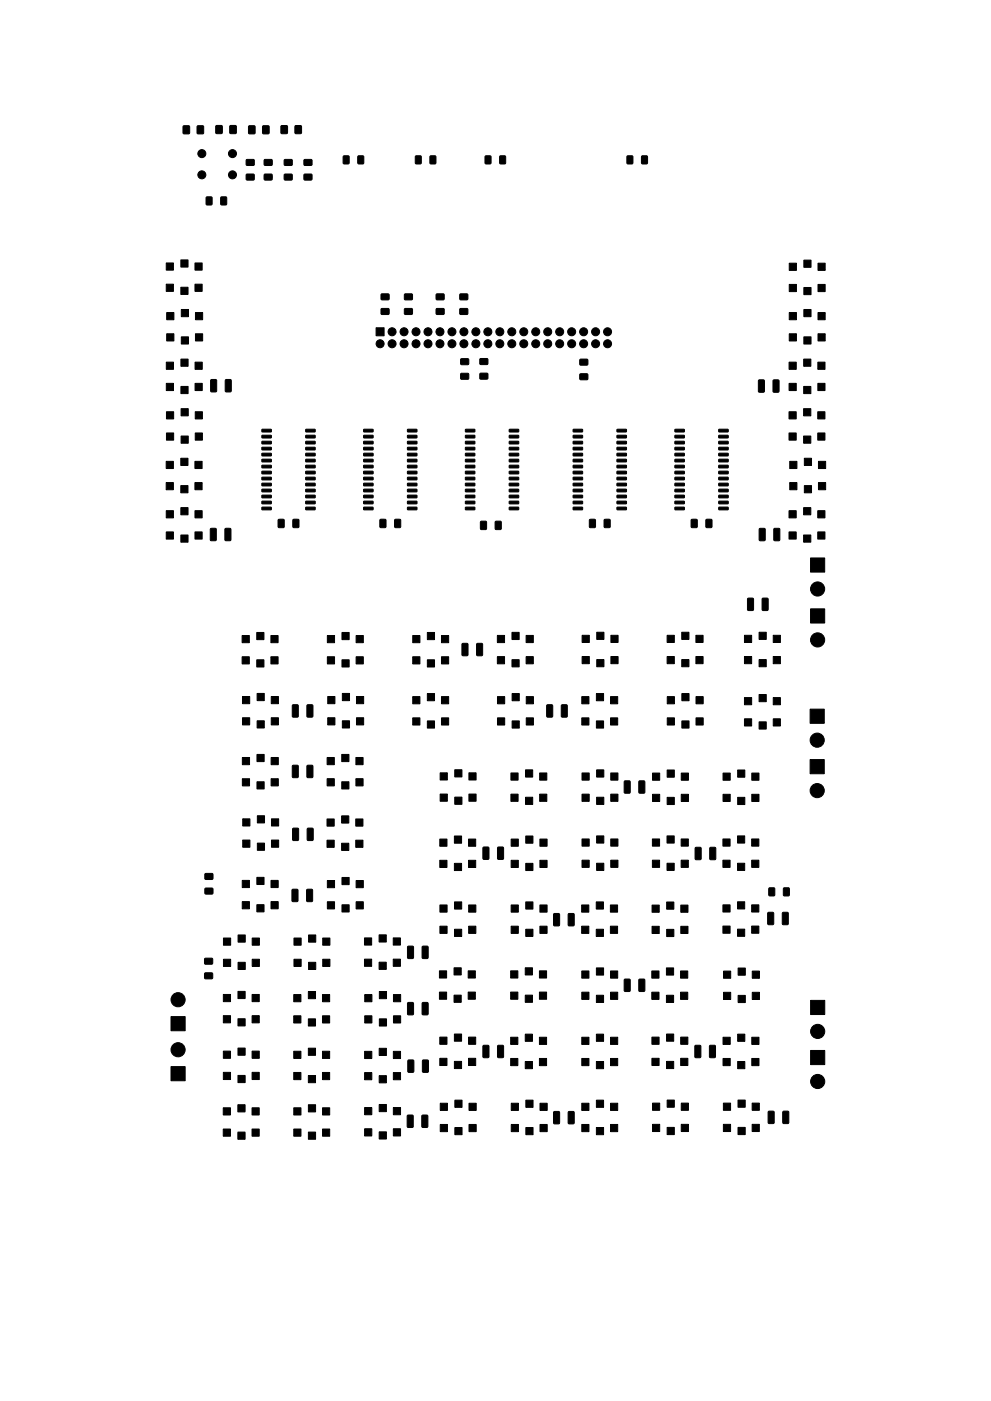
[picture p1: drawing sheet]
<svg xmlns="http://www.w3.org/2000/svg" width="210mm" height="297mm" viewBox="0 0 210 297" stroke-linecap="round" stroke-linejoin="round" font-family="sans-serif">
<g fill="#000" stroke="#000" stroke-width=".21">
<path d="M38.9 26.7h1.3l-.1 1.7-1.2-.1zM41.9 26.7h1.3l-.1 1.7-1.2-.1zM45.8 26.7h1.3v1.6h-1.3zM48.8 26.7h1.3l-.1 1.6h-1.2zM52.3 37l1.5-.1 .1 1.2h-1.6zM52.3 33.9l1.5-.1 .1 1.2h-1.6zM52.8 26.7h1.3l-.1 1.7-1.2-.1zM55.8 26.7h1.3l-.1 1.7-1.3-.1zM56.1 37l1.6-.1v1.2h-1.6zM56.1 33.9l1.6-.1v1.2h-1.6zM59.7 26.7h1.3l-.1 1.6h-1.3zM60.3 37l1.6-.1 .1 1.2h-1.6z"/>
<path d="M60.3 33.9l1.6-.1 .1 1.2h-1.6zM62.6 26.7h1.3v1.6h-1.3zM64.5 37l1.6-.1 .1 1.2h-1.6zM64.5 33.9l1.6-.1 .1 1.2h-1.6zM72.9 33.1h1.2l-.1 1.6h-1.2zM76 33.1h1.2l-.1 1.6h-1.2zM88.2 33.1h1.2l-.1 1.6h-1.2zM91.3 33.1h1.2l-.1 1.6h-1.2zM103 33.1h1.2l-.1 1.6h-1.2zM106.1 33.1h1.2l-.1 1.6h-1.2zM133.1 33.1h1.1v1.6h-1.2zM136.2 33.1h1.1v1.6h-1.2z"/>
<path d="M35.3 55.8h1.5v1.5h-1.5zM38.4 55.1h1.5v1.5h-1.5zM41.4 55.8h1.5v1.5h-1.5zM43.8 41.8h1.2l-.1 1.6h-1.1zM46.9 41.8h1.2l-.1 1.6h-1.1zM167.5 55.8h1.5v1.5h-1.5zM170.6 55.2h1.5v1.5h-1.5zM173.6 55.8h1.5v1.5h-1.5zM35.3 60.3h1.5v1.5h-1.5zM35.3 76.8h1.5v1.5h-1.5zM35.4 70.8h1.5v1.5h-1.5zM35.4 66.3h1.5v1.5h-1.5z"/>
<path d="M38.4 60.9h1.5v1.5h-1.5zM38.4 76.1h1.5v1.6h-1.5zM38.5 71.4h1.5v1.5h-1.5zM38.5 65.6h1.5v1.5h-1.5zM41.4 60.3h1.5v1.5h-1.5zM41.4 76.8h1.5v1.5h-1.5zM41.5 70.8h1.5v1.5h-1.5zM41.5 66.3h1.5v1.5h-1.5zM79.8 69.5h1.7v1.7h-1.7zM80.9 62.4l1.6-.1v1.2h-1.6zM80.9 65.5l1.6-.1v1.2h-1.6zM85.9 62.4l1.5-.1 .1 1.2h-1.6z"/>
<path d="M85.9 65.5l1.5-.1 .1 1.2h-1.6zM92.6 65.5l1.5-.1 .1 1.2h-1.6zM92.6 62.4l1.5-.1 .1 1.2h-1.6zM97.6 65.5l1.6-.1v1.2h-1.6zM97.6 62.4l1.6-.1v1.2h-1.6zM97.8 76.1h1.6v1.1l-1.6 .1zM97.8 79.2h1.6v1.1l-1.6 .1zM101.9 76.1l1.5-.1 .1 1.2-1.6 .1zM101.9 79.2l1.5-.1 .1 1.2-1.6 .1zM123.1 76.2h1.5l.1 1.1-1.6 .1zM123.1 79.3h1.5l.1 1.1-1.6 .1zM167.4 76.8h1.5v1.5h-1.5z"/>
<path d="M167.5 70.8h1.5v1.5h-1.5zM167.5 66.3h1.5v1.5h-1.5zM167.5 60.3h1.5v1.5h-1.5zM170.5 76.1h1.5v1.6h-1.5zM170.6 71.4h1.5v1.5h-1.5zM170.6 65.6h1.5v1.5h-1.5zM170.6 61h1.5v1.5h-1.5zM173.5 76.8h1.5v1.5h-1.5zM173.6 70.8h1.5v1.5h-1.5zM173.6 66.3h1.5v1.5h-1.5zM173.6 60.3h1.5v1.5h-1.5zM35.3 97.8h1.5v1.5h-1.5z"/>
<path d="M35.3 81.3h1.5v1.5h-1.5zM35.3 91.8h1.5v1.5h-1.5zM35.3 87.3h1.5v1.5h-1.5zM38.4 97.2h1.5v1.5h-1.5zM38.4 81.9h1.5v1.6h-1.5zM38.4 92.4h1.5v1.6h-1.5zM38.4 86.6h1.5v1.6h-1.5zM41.4 97.8h1.5v1.5h-1.5zM41.4 81.3h1.5v1.5h-1.5zM41.4 91.8h1.5v1.5h-1.5zM41.4 87.3h1.5v1.5h-1.5zM44.8 80.5h1l.2 .1v2.3l-.2 .2h-.9l-.2-.2z"/>
<path d="M47.9 80.5h1l.2 .1v2.3l-.2 .2h-.9l-.2-.2zM55.6 91h1.9l.1 .5-.1 .1h-1.8zM55.6 92.3h1.9l.1 .4-.1 .2h-1.8zM55.6 93.6l1.9-.1 .1 .5-.1 .1h-1.8zM55.6 94.9l1.9-.1 .1 .5-.1 .1h-1.8zM55.6 96.1h1.9l.1 .5-.1 .1h-1.8zM55.6 97.4h1.9l.1 .4-.1 .1h-1.8zM55.6 98.7l1.9-.1 .1 .5-.1 .1h-1.8zM55.6 99.9h1.9l.1 .5-.1 .1h-1.8zM64.9 99.9h1.9l.1 .5-.1 .1h-1.8zM64.9 98.7l1.9-.1 .1 .5-.1 .1h-1.8zM64.9 97.4h1.9l.1 .4-.1 .1h-1.8z"/>
<path d="M64.9 96.1h1.9l.1 .5-.1 .1h-1.8zM64.9 94.9l1.9-.1 .1 .5-.1 .1h-1.8zM64.9 93.6l1.9-.1 .1 .5-.1 .1h-1.8zM64.9 92.3h1.9l.1 .4-.1 .2h-1.8zM64.9 91h1.9l.1 .5-.1 .1h-1.8zM77.2 91h1.9l.1 .5-.2 .1h-1.8zM77.2 92.3h1.9l.1 .4-.2 .2h-1.8zM77.2 93.6l1.9-.1 .1 .5-.2 .1h-1.8zM77.2 94.9l1.9-.1 .1 .5-.2 .1h-1.8zM77.2 96.1h1.9l.1 .5-.2 .1h-1.8zM77.2 97.4h1.9l.1 .4-.2 .1h-1.8zM77.2 98.7l1.9-.1 .1 .5-.2 .1h-1.8z"/>
<path d="M77.2 99.9h1.9l.1 .5-.2 .1h-1.8zM86.5 99.9h1.9l.1 .5-.2 .1h-1.8zM86.5 98.7l1.9-.1 .1 .5-.2 .1h-1.8zM86.5 97.4h1.9l.1 .4-.2 .1h-1.8zM86.5 96.1h1.9l.1 .5-.2 .1h-1.8zM86.5 94.9l1.9-.1 .1 .5-.2 .1h-1.8zM86.5 93.6l1.9-.1 .1 .5-.2 .1h-1.8zM86.5 92.3h1.9l.1 .4-.2 .2h-1.8zM86.5 91h1.9l.1 .5-.2 .1h-1.8zM98.8 91h1.8l.2 .5-.2 .1h-1.8zM98.8 92.3h1.8l.2 .4-.2 .2h-1.8zM98.8 93.6l1.8-.1 .2 .5-.2 .1h-1.8z"/>
<path d="M98.8 94.9l1.8-.1 .2 .5-.2 .1h-1.8zM98.8 96.1h1.8l.2 .5-.2 .1h-1.8zM98.8 97.4h1.8l.2 .4-.2 .1h-1.8zM98.8 98.7l1.8-.1 .2 .5-.2 .1h-1.8zM98.8 99.9h1.8l.2 .5-.2 .1h-1.8zM108.1 99.9h1.8l.2 .5-.2 .1h-1.8zM108.1 98.7l1.8-.1 .2 .5-.2 .1h-1.8zM108.1 97.4h1.8l.2 .4-.2 .1h-1.8zM108.1 96.1h1.8l.2 .5-.2 .1h-1.8zM108.1 94.9l1.8-.1 .2 .5-.2 .1h-1.8zM108.1 93.6l1.8-.1 .2 .5-.2 .1h-1.8zM108.1 92.3h1.8l.2 .4-.2 .2h-1.8z"/>
<path d="M108.1 91h1.8l.2 .5-.2 .1h-1.8zM121.6 91h1.9l.1 .5-.1 .1h-1.8zM121.6 92.3h1.9l.1 .4-.1 .2h-1.8zM121.6 93.6l1.9-.1 .1 .5-.1 .1h-1.8zM121.6 94.9l1.9-.1 .1 .5-.1 .1h-1.8zM121.6 96.1h1.9l.1 .5-.1 .1h-1.8zM121.6 97.4h1.9l.1 .4-.1 .1h-1.8zM121.6 98.7l1.9-.1 .1 .5-.1 .1h-1.8zM121.6 99.9h1.9l.1 .5-.1 .1h-1.8zM130.9 99.9h1.9l.1 .5-.1 .1h-1.8zM130.9 98.7l1.9-.1 .1 .5-.1 .1h-1.8zM130.9 97.4h1.9l.1 .4-.1 .1h-1.8z"/>
<path d="M130.9 96.1h1.9l.1 .5-.1 .1h-1.8zM130.9 94.9l1.9-.1 .1 .5-.1 .1h-1.8zM130.9 93.6l1.9-.1 .1 .5-.1 .1h-1.8zM130.9 92.3h1.9l.1 .4-.1 .2h-1.8zM130.9 91h1.9l.1 .5-.1 .1h-1.8zM143.2 91h1.9l.1 .5-.1 .1h-1.8zM143.2 92.3h1.9l.1 .4-.1 .2h-1.8zM143.2 93.6l1.9-.1 .1 .5-.1 .1h-1.8zM143.2 94.9l1.9-.1 .1 .5-.1 .1h-1.8zM143.2 96.1h1.9l.1 .5-.1 .1h-1.8zM143.2 97.4h1.9l.1 .4-.1 .1h-1.8zM143.2 98.7l1.9-.1 .1 .5-.1 .1h-1.8z"/>
<path d="M143.2 99.9h1.9l.1 .5-.1 .1h-1.8zM152.5 99.9h1.9l.1 .5-.1 .1h-1.8zM152.5 98.7l1.9-.1 .1 .5-.1 .1h-1.8zM152.5 97.4h1.9l.1 .4-.1 .1h-1.8zM152.5 96.1h1.9l.1 .5-.1 .1h-1.8zM152.5 94.9l1.9-.1 .1 .5-.1 .1h-1.8zM152.5 93.6l1.9-.1 .1 .5-.1 .1h-1.8zM152.5 92.3h1.9l.1 .4-.1 .2h-1.8zM152.5 91h1.9l.1 .5-.1 .1h-1.8zM161 80.6l1-.1 .2 .2v2.2l-.2 .3h-.9l-.2-.2zM164.1 80.6l1-.1 .2 .2v2.2l-.2 .3h-.9l-.2-.2zM167.4 91.8h1.5v1.5h-1.5z"/>
<path d="M167.4 87.3h1.5v1.5h-1.5zM167.4 81.3h1.5v1.5h-1.5zM167.6 97.8h1.5v1.5h-1.5zM170.5 92.4h1.5v1.6h-1.5zM170.5 86.6h1.5v1.6h-1.5zM170.5 81.9h1.5v1.6h-1.5zM170.7 97.2h1.5v1.5h-1.5zM173.5 91.8h1.5v1.5h-1.5zM173.5 87.3h1.5v1.5h-1.5zM173.5 81.3h1.5v1.5h-1.5zM173.7 97.8h1.5v1.5h-1.5zM35.3 102.3h1.5v1.5h-1.5z"/>
<path d="M35.3 112.8h1.5v1.5h-1.5zM35.3 108.3h1.5v1.5h-1.5zM38.4 103h1.5v1.5h-1.5zM38.4 113.4h1.5v1.6h-1.5zM38.4 107.6h1.5v1.6h-1.5zM41.4 102.3h1.5v1.5h-1.5zM41.4 112.8h1.5v1.5h-1.5zM41.4 108.3h1.5v1.5h-1.5zM44.7 112.1l1-.1 .2 .2v2.2l-.2 .2-.9 .1-.2-.2zM47.8 112.1l1-.1 .2 .2v2.2l-.2 .2-.9 .1-.2-.2zM55.6 101.2h1.9l.1 .4-.1 .2h-1.8zM55.6 102.5l1.9-.1 .1 .5-.1 .1h-1.8z"/>
<path d="M55.6 103.7h1.9l.1 .5-.1 .1h-1.8zM55.6 105h1.9l.1 .4-.1 .2h-1.8zM55.6 106.3l1.9-.1 .1 .5-.1 .1h-1.8zM55.6 107.6l1.9-.1 .1 .5-.1 .1h-1.8zM59.1 110.2h1.2l-.1 1.6h-1.2zM62.2 110.2h1.2l-.1 1.6h-1.1zM64.9 107.6l1.9-.1 .1 .5-.1 .1h-1.8zM64.9 106.3l1.9-.1 .1 .5-.1 .1h-1.8zM64.9 105h1.9l.1 .4-.1 .2h-1.8zM64.9 103.7h1.9l.1 .5-.1 .1h-1.8zM64.9 102.5l1.9-.1 .1 .5-.1 .1h-1.8zM64.9 101.2h1.9l.1 .4-.1 .2h-1.8z"/>
<path d="M77.2 101.2h1.9l.1 .4-.2 .2h-1.8zM77.2 102.5l1.9-.1 .1 .5-.2 .1h-1.8zM77.2 103.7h1.9l.1 .5-.2 .1h-1.8zM77.2 105h1.9l.1 .4-.2 .2h-1.8zM77.2 106.3l1.9-.1 .1 .5-.2 .1h-1.8zM77.2 107.6l1.9-.1 .1 .5-.2 .1h-1.8zM80.7 110.2h1.2l-.1 1.6h-1.2zM83.8 110.2h1.2l-.1 1.6h-1.2zM86.5 107.6l1.9-.1 .1 .5-.2 .1h-1.8zM86.5 106.3l1.9-.1 .1 .5-.2 .1h-1.8zM86.5 105h1.9l.1 .4-.2 .2h-1.8zM86.5 103.7h1.9l.1 .5-.2 .1h-1.8z"/>
<path d="M86.5 102.5l1.9-.1 .1 .5-.2 .1h-1.8zM86.5 101.2h1.9l.1 .4-.2 .2h-1.8zM98.8 101.2h1.8l.2 .4-.2 .2h-1.8zM98.8 102.5l1.8-.1 .2 .5-.2 .1h-1.8zM98.8 103.7h1.8l.2 .5-.2 .1h-1.8zM98.8 105h1.8l.2 .4-.2 .2h-1.8zM98.8 106.3l1.8-.1 .2 .5-.2 .1h-1.8zM98.8 107.6l1.8-.1 .2 .5-.2 .1h-1.8zM102 110.6h1.2l-.1 1.6h-1.1zM105.1 110.6h1.2v1.6h-1.2zM108.1 107.6l1.8-.1 .2 .5-.2 .1h-1.8zM108.1 106.3l1.8-.1 .2 .5-.2 .1h-1.8z"/>
<path d="M108.1 105h1.8l.2 .4-.2 .2h-1.8zM108.1 103.7h1.8l.2 .5-.2 .1h-1.8zM108.1 102.5l1.8-.1 .2 .5-.2 .1h-1.8zM108.1 101.2h1.8l.2 .4-.2 .2h-1.8zM121.6 101.2h1.9l.1 .4-.1 .2h-1.8zM121.6 102.5l1.9-.1 .1 .5-.1 .1h-1.8zM121.6 103.7h1.9l.1 .5-.1 .1h-1.8zM121.6 105h1.9l.1 .4-.1 .2h-1.8zM121.6 106.3l1.9-.1 .1 .5-.1 .1h-1.8zM121.6 107.6l1.9-.1 .1 .5-.1 .1h-1.8zM125.1 110.2h1.2l-.1 1.6h-1.1zM128.2 110.2h1.2v1.6h-1.2z"/>
<path d="M130.9 107.6l1.9-.1 .1 .5-.1 .1h-1.8zM130.9 106.3l1.9-.1 .1 .5-.1 .1h-1.8zM130.9 105h1.9l.1 .4-.1 .2h-1.8zM130.9 103.7h1.9l.1 .5-.1 .1h-1.8zM130.9 102.5l1.9-.1 .1 .5-.1 .1h-1.8zM130.9 101.2h1.9l.1 .4-.1 .2h-1.8zM143.2 101.2h1.9l.1 .4-.1 .2h-1.8zM143.2 102.5l1.9-.1 .1 .5-.1 .1h-1.8zM143.2 103.7h1.9l.1 .5-.1 .1h-1.8zM143.2 105h1.9l.1 .4-.1 .2h-1.8zM143.2 106.3l1.9-.1 .1 .5-.1 .1h-1.8zM143.2 107.6l1.9-.1 .1 .5-.1 .1h-1.8z"/>
<path d="M146.7 110.2h1.2l-.1 1.6h-1.1zM149.8 110.2h1.2v1.6h-1.2zM152.5 107.6l1.9-.1 .1 .5-.1 .1h-1.8zM152.5 106.3l1.9-.1 .1 .5-.1 .1h-1.8zM152.5 105h1.9l.1 .4-.1 .2h-1.8zM152.5 103.7h1.9l.1 .5-.1 .1h-1.8zM152.5 102.5l1.9-.1 .1 .5-.1 .1h-1.8zM152.5 101.2h1.9l.1 .4-.1 .2h-1.8zM161.1 112.1l1-.1 .2 .2 .1 2.2-.2 .2-.9 .1-.2-.2zM164.2 112.1l1-.1 .2 .2 .1 2.2-.2 .2-.9 .1-.2-.2zM167.4 112.8h1.5v1.5h-1.5zM167.4 108.3h1.5v1.5h-1.5z"/>
<path d="M167.6 102.3h1.5v1.5h-1.5zM170.5 113.4h1.5v1.6h-1.5zM170.5 107.6h1.5v1.6h-1.5zM170.7 103h1.5v1.5h-1.5zM172 118.3h3v3h-3zM173.5 112.8h1.5v1.5h-1.5zM173.5 108.3h1.5v1.5h-1.5zM173.7 102.3h1.5v1.5h-1.5zM51.4 134.7h1.5v1.6h-1.5zM54.5 134.1h1.5v1.5h-1.5zM57.5 134.7h1.5v1.6h-1.5zM69.5 134.7h1.5v1.6h-1.5z"/>
<path d="M72.6 134.1h1.5v1.5h-1.5zM75.6 134.7h1.5v1.6h-1.5zM87.6 134.7h1.5v1.6h-1.5zM90.7 134.1h1.5v1.5h-1.5zM93.7 134.7h1.5v1.6h-1.5zM98.1 136.5l1-.1 .2 .1v2.3l-.2 .2h-.9l-.2-.1zM101.2 136.5l1-.1 .2 .1v2.3l-.2 .2h-.9l-.2-.1zM105.5 134.7h1.5v1.5h-1.5zM108.6 134.1h1.5v1.5h-1.5zM111.6 134.7h1.5v1.5h-1.5zM123.5 134.7h1.5v1.5h-1.5zM126.6 134h1.5v1.6h-1.5z"/>
<path d="M129.6 134.7h1.5v1.5h-1.5zM141.5 134.7h1.6v1.5h-1.6zM144.6 134h1.6v1.6h-1.6zM147.6 134.7h1.6v1.5h-1.6zM158 134.7h1.5v1.5h-1.5zM158.7 126.9l1-.1 .2 .2v2.2l-.2 .2-.9 .1-.2-.2zM161.1 134h1.5v1.6h-1.5zM161.8 126.9l1-.1 .2 .2v2.2l-.2 .2-.9 .1-.2-.2zM164.1 134.7h1.5v1.5h-1.5zM172 129.1h3v3h-3zM51.4 139.2h1.5v1.6h-1.5zM51.4 152.2h1.6v1.5h-1.6z"/>
<path d="M51.4 147.7h1.6v1.5h-1.6zM54.5 139.9h1.5v1.5h-1.5zM54.5 152.8h1.6v1.5h-1.6zM54.5 147h1.6v1.5h-1.6zM57.5 139.2h1.5v1.6h-1.5zM57.5 152.2h1.6v1.5h-1.6zM57.5 147.7h1.6v1.5h-1.6zM62.1 149.5l1-.1 .2 .2v2.2l-.2 .2-.9 .1-.2-.2zM65.2 149.5l1-.1 .2 .2v2.2l-.2 .2-.9 .1-.2-.2zM69.5 139.2h1.5v1.6h-1.5zM69.5 152.2h1.6v1.5h-1.6zM69.5 147.7h1.6v1.5h-1.6z"/>
<path d="M72.6 139.9h1.5v1.5h-1.5zM72.6 152.8h1.6v1.5h-1.6zM72.6 147h1.6v1.5h-1.6zM75.6 139.2h1.5v1.6h-1.5zM75.6 152.2h1.6v1.5h-1.6zM75.6 147.7h1.6v1.5h-1.6zM87.6 152.2h1.5v1.5h-1.5zM87.6 147.7h1.5v1.5h-1.5zM87.6 139.2h1.5v1.6h-1.5zM90.7 152.8h1.5v1.6h-1.5zM90.7 147h1.5v1.6h-1.5zM90.7 139.9h1.5v1.5h-1.5z"/>
<path d="M93.7 152.2h1.5v1.5h-1.5zM93.7 147.7h1.5v1.5h-1.5zM93.7 139.2h1.5v1.6h-1.5zM105.5 139.2h1.5v1.5h-1.5zM105.5 152.2h1.6v1.5h-1.6zM105.5 147.7h1.6v1.5h-1.6zM108.6 139.9h1.5v1.5h-1.5zM108.7 152.8h1.5v1.6h-1.5zM108.7 147h1.5v1.6h-1.5zM111.6 139.2h1.5v1.5h-1.5zM111.7 152.2h1.5v1.5h-1.5zM111.7 147.7h1.5v1.5h-1.5z"/>
<path d="M116 149.5l1-.1 .3 .2v2.2l-.2 .2-.9 .1-.2-.2zM119.1 149.5l1-.1 .3 .2v2.2l-.2 .2-.9 .1-.2-.2zM123.4 152.2h1.6v1.5h-1.6zM123.4 147.7h1.6v1.5h-1.6zM123.5 139.2h1.5v1.5h-1.5zM126.5 152.8h1.6v1.6h-1.6zM126.5 147h1.6v1.6h-1.6zM126.6 139.8h1.5v1.6h-1.5zM129.5 152.2h1.6v1.5h-1.6zM129.5 147.7h1.6v1.5h-1.6zM129.6 139.2h1.5v1.5h-1.5zM141.5 139.2h1.6v1.5h-1.6z"/>
<path d="M141.6 152.2h1.5v1.5h-1.5zM141.6 147.7h1.5v1.5h-1.5zM144.6 139.8h1.6v1.6h-1.6zM144.7 152.8h1.5v1.6h-1.5zM144.7 147h1.5v1.6h-1.5zM147.6 139.2h1.6v1.5h-1.6zM147.7 152.2h1.5v1.5h-1.5zM147.7 147.7h1.5v1.5h-1.5zM158 152.4h1.5v1.5h-1.5zM158 147.9h1.5v1.5h-1.5zM158 139.2h1.5v1.5h-1.5zM161.1 153.1h1.5v1.5h-1.5z"/>
<path d="M161.1 147.3h1.5v1.5h-1.5zM161.1 139.8h1.5v1.6h-1.5zM164.1 152.4h1.5v1.5h-1.5zM164.1 147.9h1.5v1.5h-1.5zM164.1 139.2h1.5v1.5h-1.5zM171.9 150.4h3v3h-3zM51.4 165.1h1.5v1.5h-1.5zM51.4 160.6h1.5v1.5h-1.5zM51.5 178.1h1.5v1.5h-1.5zM51.5 173.6h1.5v1.5h-1.5zM54.5 165.8h1.5v1.5h-1.5zM54.5 160h1.5v1.5h-1.5z"/>
<path d="M54.6 173h1.5v1.5h-1.5zM57.5 165.1h1.5v1.5h-1.5zM57.5 160.6h1.5v1.5h-1.5zM57.6 178.1h1.5v1.5h-1.5zM57.6 173.6h1.5v1.5h-1.5zM62.1 162.3l1-.1 .2 .2v2.3l-.2 .2h-.9l-.2-.2zM62.1 175.6h1l.2 .1 .1 2.3-.2 .2h-.9l-.2-.1zM65.2 162.3l1-.1 .2 .2v2.3l-.2 .2h-.9l-.2-.2zM65.2 175.6h1l.2 .1 .1 2.3-.2 .2h-.9l-.2-.1zM69.4 178.1h1.5v1.6h-1.5zM69.4 173.6h1.5v1.6h-1.5zM69.4 160.6h1.5v1.5h-1.5z"/>
<path d="M69.4 165.1h1.5v1.5h-1.5zM72.5 173h1.5v1.5h-1.5zM72.5 160h1.5v1.5h-1.5zM72.5 165.8h1.5v1.5h-1.5zM75.5 178.1h1.5v1.6h-1.5zM75.5 173.6h1.5v1.6h-1.5zM75.5 160.6h1.5v1.5h-1.5zM75.5 165.1h1.5v1.5h-1.5zM93.3 177.9h1.5v1.5h-1.5zM93.4 168.4h1.5v1.5h-1.5zM93.4 163.9h1.5v1.5h-1.5zM96.4 177.2h1.5v1.6h-1.5z"/>
<path d="M96.5 169h1.5v1.5h-1.5zM96.5 163.2h1.5v1.5h-1.5zM99.4 177.9h1.5v1.5h-1.5zM99.5 168.4h1.5v1.5h-1.5zM99.5 163.9h1.5v1.5h-1.5zM102.5 179.6h1l.2 .1v2.3l-.1 .2h-.9l-.2-.1zM105.6 179.6h1l.2 .1v2.3l-.1 .2h-.9l-.2-.1zM108.4 168.4h1.5v1.5h-1.5zM108.4 163.9h1.5v1.5h-1.5zM108.4 177.9h1.6v1.5h-1.6zM111.5 169h1.5v1.6h-1.5zM111.5 163.2h1.5v1.6h-1.5z"/>
<path d="M111.5 177.2h1.6v1.6h-1.6zM114.5 168.4h1.5v1.5h-1.5zM114.5 163.9h1.5v1.5h-1.5zM114.5 177.9h1.6v1.5h-1.6zM123.5 177.9h1.5v1.5h-1.5zM123.5 168.4h1.5v1.5h-1.5zM123.5 163.9h1.5v1.5h-1.5zM126.6 177.2h1.5v1.5h-1.5zM126.6 169h1.5v1.6h-1.5zM126.6 163.2h1.5v1.6h-1.5zM129.6 177.9h1.5v1.5h-1.5zM129.6 168.4h1.5v1.5h-1.5z"/>
<path d="M129.6 163.9h1.5v1.5h-1.5zM132.5 165.6l1-.1 .2 .2v2.3l-.1 .2h-1l-.2-.2zM135.6 165.6l1-.1 .2 .2v2.3l-.1 .2h-1l-.2-.2zM138.4 177.9h1.5v1.5h-1.5zM138.4 168.4h1.6v1.5h-1.6zM138.4 163.9h1.6v1.5h-1.6zM141.5 177.2h1.5v1.5h-1.5zM141.5 169.1h1.6v1.5h-1.6zM141.5 163.3h1.6v1.5h-1.6zM144.5 177.9h1.5v1.5h-1.5zM144.5 168.4h1.6v1.5h-1.6zM144.5 163.9h1.6v1.5h-1.6z"/>
<path d="M147.5 179.7l1-.1 .3 .2v2.3l-.2 .2h-.9l-.2-.2zM150.6 179.7l1-.1 .3 .2v2.3l-.2 .2h-.9l-.2-.2zM153.4 177.9h1.5v1.5h-1.5zM153.4 168.4h1.5v1.5h-1.5zM153.4 163.9h1.5v1.5h-1.5zM156.5 177.2h1.5v1.5h-1.5zM156.5 169.1h1.5v1.5h-1.5zM156.5 163.3h1.5v1.5h-1.5zM159.5 177.9h1.5v1.5h-1.5zM159.5 168.4h1.5v1.5h-1.5zM159.5 163.9h1.5v1.5h-1.5zM171.9 161h3v3h-3z"/>
<path d="M43.5 188.3h1.6l.1 1.2h-1.6zM43.5 185.2h1.6l.1 1.2h-1.6zM50.5 198.2h1.5v1.6h-1.5zM51.4 191.2h1.5v1.5h-1.5zM51.4 186.7h1.5v1.5h-1.5zM54.5 191.8h1.5v1.5h-1.5zM54.5 186h1.5v1.5h-1.5zM54.6 178.8h1.5v1.5h-1.5zM57.5 191.2h1.5v1.5h-1.5zM57.5 186.7h1.5v1.5h-1.5zM62 188.6l1-.1 .2 .2v2.3l-.1 .2h-.9l-.2-.2zM65.5 198.2h1.5v1.6h-1.5z"/>
<path d="M65.1 188.6l1-.1 .2 .2v2.3l-.1 .2h-.9l-.2-.2zM69.5 191.2h1.5v1.5h-1.5zM69.5 186.7h1.5v1.5h-1.5zM72.5 178.8h1.5v1.5h-1.5zM72.6 191.8h1.5v1.6h-1.5zM72.6 186h1.5v1.6h-1.5zM75.6 191.2h1.5v1.5h-1.5zM75.6 186.7h1.5v1.5h-1.5zM80.4 198.2h1.6v1.5h-1.6zM93.3 182.4h1.5v1.5h-1.5zM93.3 196.4h1.6v1.5h-1.6zM93.3 191.9h1.6v1.5h-1.6z"/>
<path d="M96.4 183h1.5v1.6h-1.5zM96.4 197h1.6v1.5h-1.6zM96.4 191.2h1.6v1.5h-1.6zM99.4 182.4h1.5v1.5h-1.5zM99.4 196.4h1.6v1.5h-1.6zM99.4 191.9h1.6v1.5h-1.6zM108.4 196.4h1.6v1.5h-1.6zM108.4 191.9h1.6v1.5h-1.6zM108.4 182.4h1.6v1.5h-1.6zM111.5 197h1.6v1.5h-1.6zM111.5 191.2h1.6v1.5h-1.6zM111.5 183h1.6v1.6h-1.6z"/>
<path d="M114.5 196.4h1.6v1.5h-1.6zM114.5 191.9h1.6v1.5h-1.6zM114.5 182.4h1.6v1.5h-1.6zM117.5 193.7h1l.2 .1v2.3l-.1 .2h-.9l-.2-.1zM120.6 193.7h1l.2 .1v2.3l-.1 .2h-.9l-.2-.1zM123.4 196.4h1.5v1.5h-1.5zM123.4 191.9h1.5v1.5h-1.5zM123.5 182.4h1.5v1.5h-1.5zM126.5 197h1.5v1.5h-1.5zM126.5 191.2h1.5v1.5h-1.5zM126.6 183h1.5v1.5h-1.5zM129.5 196.4h1.5v1.5h-1.5z"/>
<path d="M129.5 191.9h1.5v1.5h-1.5zM129.6 182.4h1.5v1.5h-1.5zM138.3 196.4h1.6v1.5h-1.6zM138.3 191.9h1.6v1.5h-1.6zM138.4 182.4h1.5v1.5h-1.5zM141.4 197h1.6v1.6h-1.6zM141.4 191.2h1.6v1.6h-1.6zM141.5 183h1.5v1.5h-1.5zM144.4 196.4h1.6v1.5h-1.6zM144.4 191.9h1.6v1.5h-1.6zM144.5 182.4h1.5v1.5h-1.5zM153.4 196.3h1.5v1.6h-1.5z"/>
<path d="M153.4 191.8h1.5v1.6h-1.5zM153.4 182.4h1.5v1.5h-1.5zM156.5 197h1.5v1.5h-1.5zM156.5 191.2h1.5v1.5h-1.5zM156.5 183h1.5v1.5h-1.5zM159.5 196.3h1.5v1.6h-1.5zM159.5 191.8h1.5v1.6h-1.5zM159.5 182.4h1.5v1.5h-1.5zM162.9 193.5l1-.1 .2 .2 .1 2.2-.2 .2-.9 .1-.2-.2zM163.2 188.3h1.1v1.6h-1.2zM166 193.5l1-.1 .2 .2 .1 2.2-.2 .2-.9 .1-.2-.2zM166.3 188.3h1.1v1.6h-1.2z"/>
<path d="M36.3 215.5h3v3h-3zM43.5 206.3h1.5l.1 1.1-1.6 .1zM43.5 203.2h1.5l.1 1.1-1.6 .1zM47.4 215.3h1.5v1.6h-1.5zM47.4 210.8h1.5v1.6h-1.5zM47.4 203.4h1.5v1.5h-1.5zM47.4 198.9h1.5v1.5h-1.5zM50.5 216h1.5v1.5h-1.5zM50.5 210.2h1.5v1.5h-1.5zM50.5 204h1.5v1.6h-1.5zM53.5 215.3h1.5v1.6h-1.5zM53.5 210.8h1.5v1.6h-1.5z"/>
<path d="M53.5 203.4h1.5v1.5h-1.5zM53.5 198.9h1.5v1.5h-1.5zM62.3 215.4h1.5v1.5h-1.5zM62.3 210.9h1.5v1.5h-1.5zM62.4 203.4h1.5v1.5h-1.5zM62.4 198.9h1.5v1.5h-1.5zM65.4 216h1.5v1.5h-1.5zM65.4 210.2h1.5v1.5h-1.5zM65.5 204h1.5v1.6h-1.5zM68.4 215.4h1.5v1.5h-1.5zM68.4 210.9h1.5v1.5h-1.5zM68.5 203.4h1.5v1.5h-1.5z"/>
<path d="M68.5 198.9h1.5v1.5h-1.5zM77.3 203.4h1.6v1.5h-1.6zM77.3 198.9h1.6v1.5h-1.6zM77.4 215.4h1.5v1.5h-1.5zM77.4 210.9h1.5v1.5h-1.5zM80.4 204h1.6v1.5h-1.6zM80.5 216h1.5v1.5h-1.5zM80.5 210.2h1.5v1.5h-1.5zM83.4 203.4h1.6v1.5h-1.6zM83.4 198.9h1.6v1.5h-1.6zM83.5 215.4h1.5v1.5h-1.5zM83.5 210.9h1.5v1.5h-1.5z"/>
<path d="M86.5 212.6l1-.1 .2 .2v2.3l-.1 .2h-.9l-.2-.2zM86.5 200.7l1-.1 .2 .1v2.3l-.1 .2h-.9l-.2-.1zM89.6 212.6l1-.1 .2 .2v2.3l-.1 .2h-.9l-.2-.2zM89.6 200.7l1-.1 .2 .1v2.3l-.1 .2h-.9l-.2-.1zM93.2 210.3h1.6v1.6h-1.6zM93.2 205.8h1.6v1.6h-1.6zM96.3 211h1.6v1.5h-1.6zM96.3 205.2h1.6v1.5h-1.6zM99.3 210.3h1.6v1.6h-1.6zM99.3 205.8h1.6v1.6h-1.6zM108.3 210.3h1.6v1.6h-1.6zM108.3 205.8h1.6v1.6h-1.6z"/>
<path d="M111.4 211h1.6v1.5h-1.6zM111.4 205.2h1.6v1.5h-1.6zM114.4 210.3h1.6v1.6h-1.6zM114.4 205.8h1.6v1.6h-1.6zM123.4 210.4h1.6v1.5h-1.6zM123.4 205.9h1.6v1.5h-1.6zM126.5 211h1.6v1.5h-1.6zM126.5 205.2h1.6v1.5h-1.6zM129.5 210.4h1.6v1.5h-1.6zM129.5 205.9h1.6v1.5h-1.6zM132.5 207.6h1l.2 .1v2.3l-.1 .2h-1l-.2-.1zM135.6 207.6h1l.2 .1v2.3l-.1 .2h-1l-.2-.1z"/>
<path d="M138.3 210.4h1.5v1.5h-1.5zM138.3 205.9h1.5v1.5h-1.5zM141.4 211h1.5v1.5h-1.5zM141.4 205.2h1.5v1.5h-1.5zM144.4 210.4h1.5v1.5h-1.5zM144.4 205.9h1.5v1.5h-1.5zM153.5 210.4h1.5v1.5h-1.5zM153.5 205.9h1.5v1.5h-1.5zM156.6 211h1.5v1.6h-1.5zM156.6 205.2h1.5v1.6h-1.5zM159.6 210.4h1.5v1.5h-1.5zM159.6 205.9h1.5v1.5h-1.5z"/>
<path d="M172 212.1h3v3h-3zM36.3 226.1h3v3h-3zM47.4 234.9h1.5v1.5h-1.5zM47.4 227.4h1.5v1.5h-1.5zM47.4 222.9h1.5v1.5h-1.5zM50.5 234.2h1.5v1.5h-1.5zM50.5 228h1.5v1.5h-1.5zM50.5 222.2h1.5v1.5h-1.5zM53.5 234.9h1.5v1.5h-1.5zM53.5 227.4h1.5v1.5h-1.5zM53.5 222.9h1.5v1.5h-1.5zM62.3 227.4h1.5v1.5h-1.5z"/>
<path d="M62.3 222.9h1.5v1.5h-1.5zM62.3 234.9h1.6v1.5h-1.6zM65.4 228h1.5v1.6h-1.5zM65.4 222.2h1.5v1.6h-1.5zM65.4 234.2h1.6v1.5h-1.6zM68.4 227.4h1.5v1.5h-1.5zM68.4 222.9h1.5v1.5h-1.5zM68.4 234.9h1.6v1.5h-1.6zM77.4 234.8h1.5v1.5h-1.5zM77.4 227.4h1.5v1.5h-1.5zM77.4 222.9h1.5v1.5h-1.5zM80.5 234.2h1.5v1.5h-1.5z"/>
<path d="M80.5 228.1h1.5v1.5h-1.5zM80.5 222.3h1.5v1.5h-1.5zM83.5 234.8h1.5v1.5h-1.5zM83.5 227.4h1.5v1.5h-1.5zM83.5 222.9h1.5v1.5h-1.5zM86.5 236.5l1-.1 .2 .2v2.2l-.2 .2-.9 .1-.2-.2zM86.6 224.8l1-.1 .2 .2v2.2l-.1 .3h-1l-.2-.2zM89.6 236.5l1-.1 .2 .2v2.2l-.2 .2-.9 .1-.2-.2zM89.7 224.8l1-.1 .2 .2v2.2l-.1 .3h-1l-.2-.2zM93.3 224.4h1.5v1.5h-1.5zM93.3 219.9h1.5v1.5h-1.5zM93.4 238.4h1.5v1.5h-1.5z"/>
<path d="M93.4 233.9h1.5v1.5h-1.5zM96.4 225h1.5v1.6h-1.5zM96.4 219.2h1.5v1.6h-1.5zM96.5 233.3h1.5v1.5h-1.5zM99.4 224.4h1.5v1.5h-1.5zM99.4 219.9h1.5v1.5h-1.5zM99.5 238.4h1.5v1.5h-1.5zM99.5 233.9h1.5v1.5h-1.5zM102.5 221.7l1-.1 .2 .2v2.2l-.1 .2-.9 .1-.2-.2zM105.6 221.7l1-.1 .2 .2v2.2l-.1 .2-.9 .1-.2-.2zM108.3 224.4h1.6v1.5h-1.6zM108.3 219.9h1.6v1.5h-1.6z"/>
<path d="M108.5 238.4h1.5v1.5h-1.5zM108.5 233.9h1.5v1.5h-1.5zM111.4 225.1h1.6v1.5h-1.6zM111.4 219.3h1.6v1.5h-1.6zM111.6 233.3h1.5v1.5h-1.5zM114.4 224.4h1.6v1.5h-1.6zM114.4 219.9h1.6v1.5h-1.6zM114.6 238.4h1.5v1.5h-1.5zM114.6 233.9h1.5v1.5h-1.5zM117.5 235.7l1-.1 .2 .2v2.3l-.1 .2h-.9l-.2-.2zM120.6 235.7l1-.1 .2 .2v2.3l-.1 .2h-.9l-.2-.2zM123.4 238.4h1.6v1.5h-1.6z"/>
<path d="M123.4 233.9h1.6v1.5h-1.6zM123.4 224.4h1.6v1.5h-1.6zM123.4 219.9h1.6v1.5h-1.6zM126.5 233.3h1.6v1.5h-1.6zM126.5 225.1h1.6v1.5h-1.6zM126.5 219.3h1.6v1.5h-1.6zM129.5 238.4h1.6v1.5h-1.6zM129.5 233.9h1.6v1.5h-1.6zM129.5 224.4h1.6v1.5h-1.6zM129.5 219.9h1.6v1.5h-1.6zM138.3 224.4h1.5v1.5h-1.5zM138.3 219.9h1.5v1.5h-1.5z"/>
<path d="M138.4 238.4h1.6v1.5h-1.6zM138.4 233.9h1.6v1.5h-1.6zM141.4 225h1.5v1.6h-1.5zM141.4 219.2h1.5v1.6h-1.5zM141.5 233.2h1.6v1.6h-1.6zM144.4 224.4h1.5v1.5h-1.5zM144.4 219.9h1.5v1.5h-1.5zM144.5 238.4h1.6v1.5h-1.6zM144.5 233.9h1.6v1.5h-1.6zM147.5 221.7l1-.1 .2 .2v2.2l-.1 .2-1 .1-.2-.2zM150.6 221.7l1-.1 .2 .2v2.2l-.1 .2-1 .1-.2-.2zM153.4 224.4h1.5v1.5h-1.5z"/>
<path d="M153.4 219.9h1.5v1.5h-1.5zM153.5 238.4h1.5v1.5h-1.5zM153.5 233.9h1.5v1.5h-1.5zM156.5 225.1h1.5v1.5h-1.5zM156.5 219.3h1.5v1.5h-1.5zM156.6 233.2h1.5v1.6h-1.5zM159.5 224.4h1.5v1.5h-1.5zM159.5 219.9h1.5v1.5h-1.5zM159.6 238.4h1.5v1.5h-1.5zM159.6 233.9h1.5v1.5h-1.5zM163 235.7l1-.1 .2 .1 .1 2.3-.2 .2h-.9l-.2-.1zM166.1 235.7l1-.1 .2 .1 .1 2.3-.2 .2h-.9l-.2-.1z"/>
<path d="M172 222.7h3v3h-3zM47.4 239.4h1.5v1.5h-1.5zM50.5 240h1.5v1.5h-1.5zM53.5 239.4h1.5v1.5h-1.5zM62.3 239.4h1.6v1.5h-1.6zM65.4 240h1.6v1.5h-1.6zM68.4 239.4h1.6v1.5h-1.6zM77.4 239.3h1.5v1.5h-1.5zM80.5 240h1.5v1.5h-1.5zM83.5 239.3h1.5v1.5h-1.5zM96.5 239.1h1.5v1.5h-1.5zM111.6 239.1h1.5v1.5h-1.5z"/>
<path d="M126.5 239.1h1.6v1.5h-1.6zM141.5 239h1.6v1.6h-1.6zM156.6 239h1.5v1.6h-1.5z"/>
<circle cx="42.8" cy="32.6" r=".85"/>
<circle cx="42.8" cy="37.1" r=".85"/>
<circle cx="49.3" cy="32.6" r=".85"/>
<circle cx="49.3" cy="37.1" r=".85"/>
<circle cx="80.6" cy="72.9" r=".85"/>
<circle cx="83.2" cy="72.9" r=".85"/>
<circle cx="83.2" cy="70.3" r=".85"/>
<circle cx="85.7" cy="72.9" r=".85"/>
<circle cx="85.7" cy="70.3" r=".85"/>
<circle cx="88.3" cy="70.3" r=".85"/>
<circle cx="88.3" cy="72.9" r=".85"/>
<circle cx="90.8" cy="72.9" r=".85"/>
<circle cx="90.8" cy="70.3" r=".85"/>
<circle cx="93.3" cy="72.9" r=".85"/>
<circle cx="93.3" cy="70.3" r=".85"/>
<circle cx="95.9" cy="70.3" r=".85"/>
<circle cx="95.9" cy="72.9" r=".85"/>
<circle cx="98.4" cy="70.3" r=".85"/>
<circle cx="98.4" cy="72.9" r=".85"/>
<circle cx="101" cy="72.9" r=".85"/>
<circle cx="101" cy="70.3" r=".85"/>
<circle cx="103.5" cy="70.3" r=".85"/>
<circle cx="103.5" cy="72.9" r=".85"/>
<circle cx="106" cy="72.9" r=".85"/>
<circle cx="106" cy="70.3" r=".85"/>
<circle cx="108.6" cy="72.9" r=".85"/>
<circle cx="108.6" cy="70.3" r=".85"/>
<circle cx="111.1" cy="72.9" r=".85"/>
<circle cx="111.1" cy="70.3" r=".85"/>
<circle cx="113.7" cy="72.9" r=".85"/>
<circle cx="113.7" cy="70.3" r=".85"/>
<circle cx="116.2" cy="70.3" r=".85"/>
<circle cx="116.2" cy="72.9" r=".85"/>
<circle cx="118.7" cy="70.3" r=".85"/>
<circle cx="118.7" cy="72.9" r=".85"/>
<circle cx="121.3" cy="72.9" r=".85"/>
<circle cx="121.3" cy="70.3" r=".85"/>
<circle cx="123.8" cy="70.3" r=".85"/>
<circle cx="123.8" cy="72.9" r=".85"/>
<circle cx="126.4" cy="72.9" r=".85"/>
<circle cx="126.4" cy="70.3" r=".85"/>
<circle cx="128.9" cy="72.9" r=".85"/>
<circle cx="128.9" cy="70.3" r=".85"/>
<circle cx="173.5" cy="124.9" r="1.5"/>
<circle cx="173.5" cy="135.7" r="1.5"/>
<circle cx="173.4" cy="156.9" r="1.5"/>
<circle cx="173.4" cy="167.6" r="1.5"/>
<circle cx="37.8" cy="212" r="1.5"/>
<circle cx="173.5" cy="218.7" r="1.5"/>
<circle cx="37.8" cy="222.6" r="1.5"/>
<circle cx="173.5" cy="229.3" r="1.5"/>
</g>
</svg>
